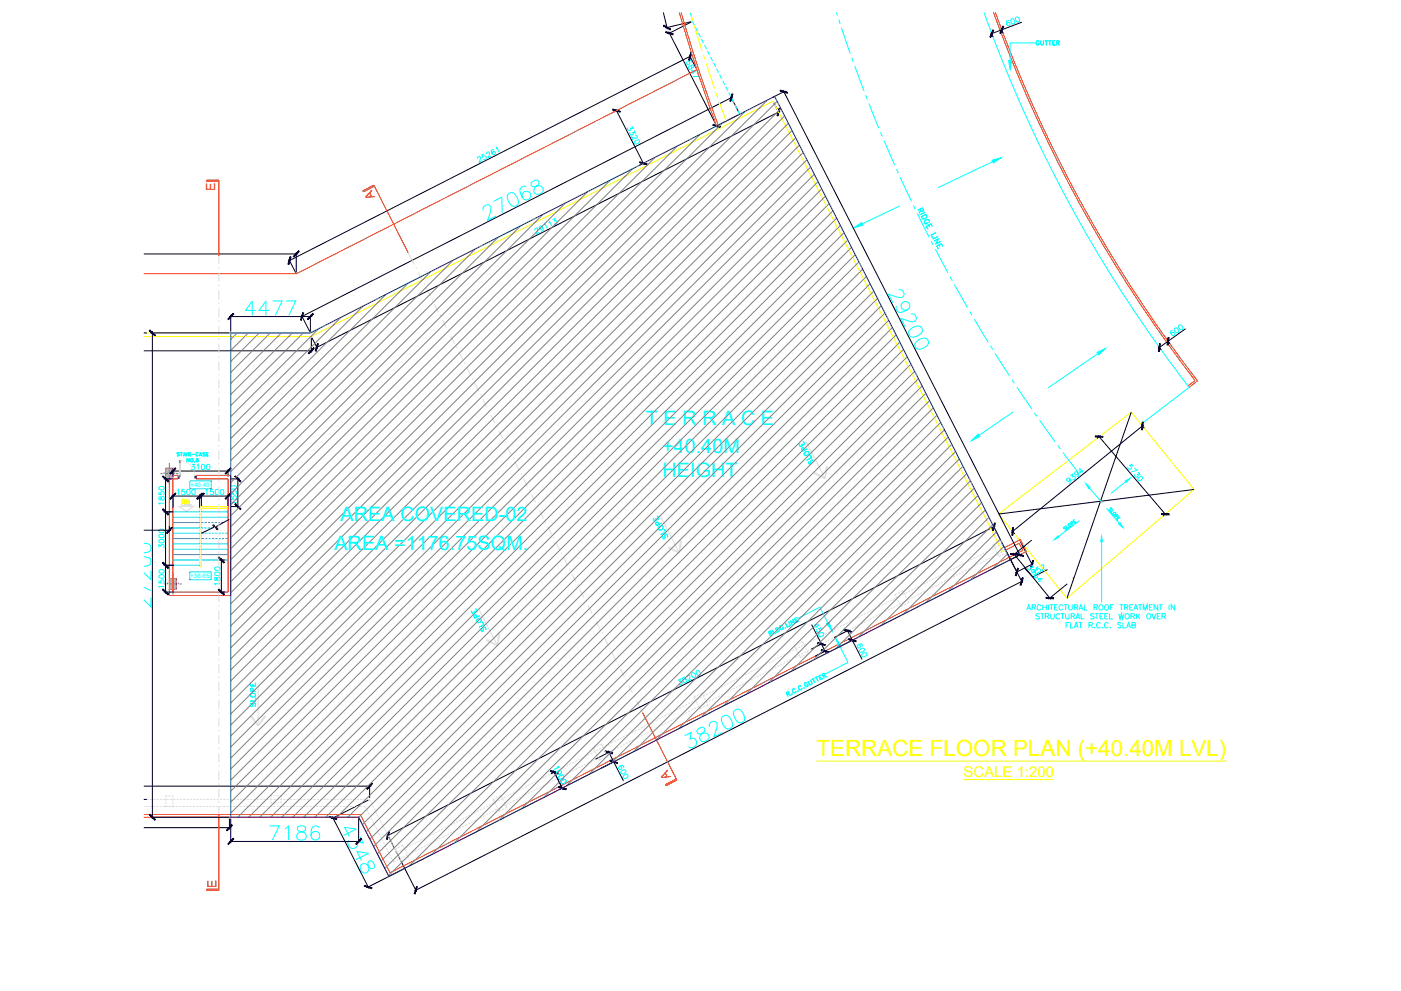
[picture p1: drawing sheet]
<svg xmlns="http://www.w3.org/2000/svg" width="594mm" height="420mm" viewBox="0 0 594 420" stroke-linecap="round" stroke-linejoin="round" font-family="sans-serif">
<defs><g id="words">
<text font-size="9.5" fill="#ff0" x="346.3" y="320.6">TERRACE FLOOR PLAN (+40.40M LVL)</text>
<g font-size="8.4" fill="#0ff">
<text x="273.9" y="180.4">T E R R A C E</text>
<text x="280.7" y="192.2">+40.40M</text>
<text x="281" y="202.3">HEIGHT</text>
<text x="144.5" y="220.8">AREA COVERED-02</text>
<text x="141.8" y="233">AREA =1176.75SQM.</text>
</g>
<text font-size="6.3" fill="#ff0" x="408.6" y="329.2">SCALE 1:200</text>
<text font-size="5.7" fill="#0ff" x="109.7" y="300.9" transform="rotate(-90 109.7 300.9)">SLOPE</text>
<text font-size="5.3" fill="#0ff" x="438.5" y="20.5">GUTTER</text>
<g font-size="5.3" fill="#f00">
<text x="91.2" y="81.1" transform="rotate(-90 91.2 81.1)">E</text>
<text x="159.3" y="83.5" transform="rotate(-117 159.3 83.5)">A</text>
<text x="284.6" y="329.5" transform="rotate(-117 284.6 329.5)">A</text>
<text x="91.8" y="376.4" transform="rotate(-90 91.8 376.4)">E</text>
</g>
<text font-size="4.9" fill="#ff0" x="76.2" y="214.8">DN</text>
<g font-size="2.6" fill="#0ff">
<text x="80.8" y="206.6">+40.40</text>
<text x="80.7" y="245.2">+38.65</text>
</g>
</g></defs>
<!-- layer: WALL -->
<g fill="none" stroke="#0ff" stroke-width=".42">
<path d="M292.7 5.3l.5 1.7M293.4 8l1 2.7M294.9 11.5l.9 1.7M296.2 14l.8 1.7M297.4 16.6l.9 1.6M298.7 19.1l.9 1.7M417.3 5.3a581.2 581.2 0 0 0 86.9 159l-20.4 15.6M439.1 18.2h-10.8v7.5M300 21.6l.9 1.7M301.3 24.1l.8 1.7M302.6 26.6l.9 1.7M303.9 29.2l.8 1.6"/>
<path d="M305.2 31.7l.8 1.7M306.5 34.2l.8 1.7M307.7 36.7l.9 1.7M309 39.3l.9 1.7M310.3 41.8l.9 1.6M311.6 44.3l.8 1.7M312.9 46.8l.8 1.6M420.9 68.5l-23 11M381.6 87.3l-15.9 7.6M465.6 149.9l-21.1 14.5M429.7 174.6l-14.6 10M462 206.9l5.4 6.3"/>
<path d="M469.2 215.5l5.4 6.4M477.4 204.2l-6.2 4.9M457.8 220.7l-8.9 6.8M467.1 229.6v25.9M338.1 262.3l9.6-4.9 3.3 6.6M356.2 274.2l3.4 6.7-9.5 4.8"/>
</g>
<path d="M61 141.2h70.6l196.9-100.3 98 192.3-1.4 .7-97.3-191-195.8 99.8h-71M423.4 217.9l56.3-43.1 26.7 32.7-54 46.1z" fill="none" stroke="#ff0" stroke-width=".42"/>
<path d="M73.3 201.6h2.3v1.4h-2.3v48h23.4v-48h-13.5v-1.4h14.6v50.9h-26v-49.5M455.1 245.3h.1" fill="none" stroke="#f00" stroke-width=".42"/>
<!-- layer: A-COLHT -->
<g fill="#bababa" stroke="#bababa" stroke-width=".42">
<path d="M74.8 245.3v4.6h-3zM71.8 245.3v4.6l3-4.6z"/>
<path d="M73.3 198.5v4.5h-3zM70.3 198.5v4.5l3-4.5z"/>
</g>
<!-- layer: COL -->
<path d="M70.3 198.5h3v4.5h-3zM71.8 245.3h3v4.6h-3z" fill="none" stroke="#f0f" stroke-width=".42"/>
<!-- layer: CENTLINE -->
<g fill="none" stroke="#767676" stroke-width=".42">
<path d="M71.8 198.5h.1M71.8 196.3v1.7M71.8 199.1v1.2M68 200.8h1M69.6 200.8h.1M70.1 200.8h1.2M71.8 200.8h.1M71.8 203h.1M71.8 201.4v1.1M71.8 203.6v1.7M72.4 200.8h1.1M74.1 200.8h.1"/>
<path d="M74.6 200.8h1M69.6 247.6h.9M71 247.6h.1M71.6 247.6h1.1M73.3 245.3h.1M73.3 247.6h.1M73.3 249.9h.1M73.3 243v1.7M73.3 245.9v1.1M73.3 248.2v1.1M73.3 250.4v1.7M73.9 247.6h1.1"/>
<path d="M75.6 247.6h.1M76.2 247.6h.9"/>
</g>
<!-- layer: DIM -->
<g fill="none" stroke="#000" stroke-width=".42">
<path d="M281.3 5.3l1.7 7.1M283.5 13.4l20.7 40.7M293.1 9.2l-11 2.7M293.1 9.3l-9.9 5.1M420.3 13.6l.8 2.2M424.5 12l.8 2.2M433.3 9.4l-13.5 5.1M292.3 23.3l2.9 5.8M293.3 23.6l-171.2 87.2M332 38.2l100.8 197.7M333.1 38.5l-5.5 2.8M261.1 46.2l12 23.7"/>
<path d="M262.1 46.6l-2.5 1.3M309.8 40.7l3.6 7.2M310.8 41.1l-183.4 93.4M313.2 48.7l-10 5M328.1 43.4l2.4 4.8M330.8 47.2l-197.1 100.4M273.5 68.9l-2.5 1.3M61 107.7h65.4M122.4 109.8l3 5.8M125.6 106.9v8.6M97.1 134.2h35.3M97.8 133.4v7.2"/>
<path d="M127.7 133.5l3.7 7.1M131.6 133.4v7.2M502.7 139.4l-11.7 8.4M61 148.7h71.8M61 141.2h1.2M63.9 141.2h33.4M64.6 140.4v206.8M132 143.2v6.3M132.3 143.2l2.4 4.7M491.2 146.7l1.2 1.7M494.9 144.1l1.2 1.6M72.6 199.7h24.9"/>
<path d="M73.3 198.9v3.2M96.7 198.9v3.2M465.6 184.5l29 34.1M466.6 184.6l-1.5 1.3M484 180l1.3 1.6M485 180.1l-56.2 45.7M69.4 203h3.3M69.4 217h4.2M70.2 202.3v49.4M72.6 210.3h24.9M73.3 209.6v5.6M84.6 209.6v5.6"/>
<path d="M85.4 209.6v4.9M96.7 209.6v4.9M97.5 214.8h4.1M97.5 203h4.1M100.9 202.3v13.2M494.7 217.5l-1.5 1.3M61 224.8h11.6M69.4 239.7h4.2M71.8 223.1v2.5M93.1 237.4h2.2M93.9 236.7v15M421.1 222.6l3.1 6.1"/>
<path d="M422.1 223l-258.3 131.6M424.7 229.7l8.9 17.5M428.9 224.7l1.3 1.6M429.6 234.5l16 19.6M432.6 229.4l5.3 10.5M433.1 234.9l-5.4 2.8M437.5 229l-8 6.5M438.2 238.9l-7.7 3.9M69.4 251h4.2M93.1 251h2.2M433.9 246.2l-258.2 131.6M434.4 240.8l3.6 3.8 6.2-3.1"/>
<path d="M452.6 247.5l-8 6.6M344.1 264.8l4.2 8.2M348 272.4l2.2 4.3M349 272.7l-5 2.5M350.5 275.7l-4.9 2.6M359 266.8l2.8 5.3M360.1 267.1l-6.4 3.2M361.4 271.5l4.2 8.1M362.1 271.1l-6.4 3.2M257.9 318.3l2.7 5.4M258.9 318.6l-6.4 3.3M61 333.3h96.5"/>
<path d="M61 338.9h1.2M156.2 339.2l-15.6 7.9M156.7 332.5v5.8M234.7 326.7l4.1 8.1M235.7 327l-2 1.1M239.1 333.8l-2 1M260.2 323l4.2 8.1M260.9 322.7l-6.3 3.2M61 350.9h37.1M63.9 346.5h33.4M97.1 356.8h55.7M97.3 347v4.7"/>
<path d="M97.8 347v10.5M140.9 346.1l15.6 30.6M152.1 347v10.5M164.2 353.5l3 6.1M167.7 360.6l9 17.5M171.1 368.4l-15.6 8"/>
</g>
<!-- layer: 0 -->
<g fill="#000" stroke="#000" stroke-width=".42">
<path d="M281.6 10.7l-.2 .3 2.9 1.4zM281.4 11l2.9 1.4-.2 .3z"/>
<path d="M282.3 13.7l3 1 .1-.3zM282.4 13.4l3 1-3.1-.7z"/>
<path d="M421.1 12.7l-1.1 3.1 1.4-2.9zM421.1 12.7l-1.1 3.1-.3-.2z"/>
<path d="M425.3 11.1l-1.3 2.9 .3 .2zM425.3 11.1l.3 .1-1.3 3z"/>
<path d="M293 22.3l-1 3.1 .3 .1zM293 22.3l.3 .2-1 3z"/>
<path d="M330.8 38.5l3.1 1.1v-.4zM330.9 38.2l3 1-3.1-.7z"/>
<path d="M259.9 46.6l3 1 .1-.3zM259.9 46.2l3.1 1.1-3.1-.7z"/>
<path d="M302.4 52.8l-.1 .3 3.1 .6zM302.3 53.1l3.1 .6v.4z"/>
<path d="M310.4 39.8l-.9 3.1 .3 .1zM310.4 39.8l.4 .1-1 3.1z"/>
<path d="M330.5 45.9l-1 3.1 .3 .1zM330.5 45.9l.3 .1-1 3.1z"/>
<path d="M271.3 68.6l-.1 .3 3.2 .7zM271.2 68.9l3.2 .7-.2 .3z"/>
<path d="M123.1 108.9l-.7 3.2 1-3.1zM123.1 108.9l-.7 3.2-.3-.2z"/>
<path d="M126.6 106.4l-2.2 2.3 .2 .2zM126.6 106.4l.3 .3-2.3 2.2z"/>
<path d="M98.9 132.9l-2.1 2.6 2.3-2.3zM98.9 132.9l-2.1 2.6-.2-.3z"/>
<path d="M128.4 132.6l-.7 3.1 1-3zM128.4 132.6l-.7 3.1h-.3z"/>
<path d="M132.6 132.9l-2.2 2.3 .2 .3zM132.6 132.9l.3 .3-2.3 2.3z"/>
<path d="M63.3 140.1l2.3 2.3 .2-.2zM63.3 140.1l.3-.2 2.2 2.3z"/>
<path d="M130.7 149.7l.3 .3 2-2.5zM133 147.5l.2 .2-2.2 2.3z"/>
<path d="M134.7 145.7l-.7 3.2 1-3.1zM134.7 145.7l-.7 3.2-.3-.2z"/>
<path d="M491.7 145.7l-.2 3.2 .6-3.1zM491.7 145.7l-.2 3.2h-.3z"/>
<path d="M495.4 143.1l-.5 3.1 .3 .1zM495.4 143.1h.3l-.5 3.2z"/>
<path d="M74.4 198.4l-2.1 2.5 2.3-2.2zM74.4 198.4l-2.1 2.5-.2-.2z"/>
<path d="M464.5 185.1l3.1 .3 .1-.3zM464.5 184.8l3.2 .3h-3.2z"/>
<path d="M484.4 179l-.3 3.2h.3zM484.4 179h.4l-.4 3.2z"/>
<path d="M69 216l2.5 2-2.3-2.2zM69 216l2.5 2-.3 .3z"/>
<path d="M69 202l2.2 2.3 .3-.2zM69 202l.2-.2 2.3 2.3z"/>
<path d="M69 216l2.2 2.3 .3-.3zM69 216l.2-.2 2.3 2.2z"/>
<path d="M74.4 209.1l-2.1 2.5 2.3-2.3zM72.1 211.3l2.3-2.2-2.1 2.5z"/>
<path d="M83.4 211.3l.2 .3 2.1-2.5zM85.7 209.1l.2 .2-2.3 2.3z"/>
<path d="M86.4 209.1l-2 2.5 2.3-2.3zM84.1 211.3l2.3-2.2-2 2.5z"/>
<path d="M97.7 198.4l-2.2 2.3 .2 .2zM97.7 198.4l.3 .3-2.3 2.2z"/>
<path d="M95.5 211.3l.2 .3 2-2.5zM97.7 209.1l.3 .2-2.3 2.3z"/>
<path d="M99.9 213.5l-.3 .3 2.5 2zM99.6 213.8l2.5 2-.2 .2z"/>
<path d="M99.6 202l2.3 2.3 .2-.2zM99.6 202l.3-.2 2.2 2.3z"/>
<path d="M492.6 217.7l-.1 .3 3.2-.1zM492.5 218l3.2-.1v.4z"/>
<path d="M69.2 238.4l-.2 .2 2.5 2.1zM69 238.6l2.5 2.1-.3 .2z"/>
<path d="M70.5 225.8l.3 .3 2-2.5zM72.8 223.6l.3 .2-2.3 2.3z"/>
<path d="M92.6 236.4l2.2 2.2 .3-.2zM92.6 236.4l.3-.3 2.2 2.3z"/>
<path d="M421.7 221.8l-.9 3 .3 .1zM421.7 221.8h.4l-1 3.1z"/>
<path d="M429.4 223.7v3.2l.3-3.2zM429.4 223.7v3.2h-.3z"/>
<path d="M431 234.6l-.1 .3 3.1 .7zM430.9 234.9l3.1 .7-.1 .3z"/>
<path d="M428.5 235l3.1 .4 .1-.4zM428.5 234.7l3.2 .3h-3.2z"/>
<path d="M69.2 249.7l-.2 .3 2.5 2zM69 250l2.5 2-.3 .2z"/>
<path d="M69 238.6l2.2 2.3 .3-.2zM69 238.6l.2-.2 2.3 2.3z"/>
<path d="M92.9 249.7l-.3 .3 2.5 2zM92.6 250l2.5 2-.3 .2z"/>
<path d="M431.5 240.9l-.7 3.2 1.1-3.1zM431.5 240.9l-.7 3.2-.3-.1z"/>
<path d="M433.5 245l-.9 3 .3 .1zM433.5 245h.4l-1 3.1z"/>
<path d="M437.9 237.7l-1 3 .3 .1zM437.9 237.7l.3 .1-1 3z"/>
<path d="M443.6 253.3l-.1 .3 3.3-.1zM443.5 253.6l3.3-.1-.1 .4z"/>
<path d="M348.4 275.4l-.1 .3 3.2 .7zM348.3 275.7l3.2 .7-.2 .3z"/>
<path d="M346.8 272.7l3 1 .1-.3zM346.9 272.4l3 1-3.1-.7z"/>
<path d="M360 270.8l-.2 .3 3.2 .7zM359.8 271.1l3.2 .7-.1 .3z"/>
<path d="M357.8 267.1l3.1 1v-.4zM357.9 266.8l3 .9-3.1-.6z"/>
<path d="M256.6 318.6l3 1 .2-.3zM256.7 318.3l3.1 1-3.2-.7z"/>
<path d="M155.5 334.3l.2 .3 2-2.5zM157.7 332.1l.3 .2-2.3 2.3z"/>
<path d="M233.4 327l3.1 1.1 .1-.4zM233.6 326.7l3 1-3.2-.7z"/>
<path d="M233.4 327l3.1 1.1 .1-.4zM233.6 326.7l3 1-3.2-.7z"/>
<path d="M237 333.5l-.1 .3 3.1 .6zM236.9 333.8l3.1 .6-.1 .4z"/>
<path d="M237 333.5l-.1 .3 3.1 .6zM236.9 333.8l3.1 .6-.1 .4z"/>
<path d="M258.8 322.3l-.1 .4 3.1 .7zM258.7 322.7l3.1 .7-.1 .3z"/>
<path d="M63.3 345.5l2.5 2-2.2-2.3zM63.3 345.5l2.5 2-.2 .2z"/>
<path d="M96 351.9l.3 .3 2-2.5zM98.3 349.7l.2 .2-2.2 2.3z"/>
<path d="M98.9 355.5l-2.1 2.5 2.3-2.3zM98.9 355.5l-2.1 2.5-.2-.2z"/>
<path d="M139.6 346.5l3.1 1 .1-.4zM139.8 346.2l3 .9-3.2-.6z"/>
<path d="M153.1 355.5l-2.3 2.3 .3 .2zM153.1 355.5l.2 .2-2.2 2.3z"/>
<path d="M164.9 352.7l-.7 3.1 1-3zM164.9 352.7l-.7 3.1-.4-.1z"/>
<path d="M154.7 375.4l-.2 .3 3.2 .7zM154.5 375.7l3.2 .7-.1 .3z"/>
<path d="M176.7 375.8l-.7 3.2 1-3zM176.7 375.8l-.7 3.2-.3-.1z"/>
</g>
<!-- layer: DIM -->
<g fill="none" stroke="#0ff" stroke-width=".42">
<path d="M427.8 8.8l-.2-.1a1.13 1.13 0 0 0-1 1.2 1.13 1.13 0 0 0 1.2 1 .71 .71 0 0 0 .5-.9 .71 .71 0 0 0-.8-.5 .71 .71 0 0 0-.6 .9M428.7 8.2a1.13 1.13 0 0 1 1.5 .4 1.13 1.13 0 0 1-.2 1.5l-.9-.2-.4-.7zM430.7 7.5a1.06 1.06 0 0 1 1.5 .5 1.06 1.06 0 0 1-.8 1.4l-.6-.7zM291.1 26.1a.81 .81 0 0 0 .2 1.2 .81 .81 0 0 0 1.2-.4 .81 .81 0 0 0-.6-1.1l.9-.3 .5 1M291.9 28.3l.7-.4 1 .8 .6-.3-.5-.9-.5 .3a.92 .92 0 0 1 .2 1 .92 .92 0 0 1-1 .6zM293.2 31.1l2-1-1.9-.3 .8 1.5M295.7 31.1l.7 1.3-2.6 .1M267.9 53.4l.5 1.1-1-.2a.77 .77 0 0 1-.8 1.1 .77 .77 0 0 1-.4-1.3M268.9 55.3l.5 1.1-1-.2a.75 .75 0 0 1-.3 1 .75 .75 0 0 1-1-.2 .75 .75 0 0 1 .1-1M269.2 59.9l1.6-.6a1.13 1.13 0 0 1-.1 1.6 1.13 1.13 0 0 1-1.6-.1zM269.3 57.4l.7 .1v1l-2.2-.4 .6 1.4M202.5 67.2l.2-.6h.9l-.4 2.2 1.4-.6"/>
<path d="M205.2 65.2l-.9 .6 .4 .8a.8 .8 0 0 1 1-.5 .8 .8 0 0 1 .4 1.1 .8 .8 0 0 1-1.2 .3M206.4 65.3l.1-.7h1l-.4 2.3 1.3-.7M209.4 63.6l-.3-.2a1.11 1.11 0 0 0-.8 1.3 1.11 1.11 0 0 0 1.3 .8 .7 .7 0 0 0 .4-.9 .7 .7 0 0 0-.9-.3 .7 .7 0 0 0-.4 .9M210.4 63.1l.3-.6 1 2M223.2 79.3a1.74 1.74 0 0 0-2-.1 1.74 1.74 0 0 0-.8 1.8 4.3 4.3 0 0 0 2.7 3.8 1.88 1.88 0 0 0 2-2 1.88 1.88 0 0 0-2.3-1.7 1.88 1.88 0 0 0-1.3 2.6M225.8 76.9l-.6 .7a1.23 1.23 0 0 0 1.4 1.5 2.47 2.47 0 0 1 3.7 1 2.1 2.1 0 0 1-1.5 2.2 2.1 2.1 0 0 1-2.4-1.1 2.83 2.83 0 0 1 1.7-2.9 1.21 1.21 0 0 0-.3-2zM204.9 89.2l-.1-.9a1.96 1.96 0 0 1 2.2-1.5 1.37 1.37 0 0 1 1.2 1.7l-1.4 4.9 3.6-1.8M209.2 85.4l3.6-1.8 .2 6.7M215.8 82l.5-.2a2.81 2.81 0 0 1 3.2 2.2l.4 1.5a1.88 1.88 0 0 1-1.1 1.8 1.88 1.88 0 0 1-2-.2 5.3 5.3 0 0 1-1.6-4.4zM226.8 97.6l.1-.7h1l-.4 2.3 1.3-.7M230 96.2a.71 .71 0 0 1-.6 1 .71 .71 0 0 1-.8-.8 .71 .71 0 0 1 1.1-.5l.3 .3a1.09 1.09 0 0 1-.1 1.8l-.6-.2M230.8 95.4l.3-.6 1 2"/>
<path d="M232.7 94.5l.3-.7 1 2.1M234.3 93.1l1.1-.5-.2 1.1a.77 .77 0 0 1 1.1 .8 .77 .77 0 0 1-1.3 .4M108.4 131.6h-4.3l2.9-4v6.1M114.2 131.6h-4.3l2.8-4v6.1M115.6 127.6h4l-2.8 6.1M121.3 127.6h4.1l-2.9 6.1M380.3 129.8a1.71 1.71 0 0 0 0 1.9 1.71 1.71 0 0 0 1.7 .7 4.4 4.4 0 0 0 3.8-2.5 1.88 1.88 0 0 0-1.9-2.1 1.88 1.88 0 0 0-1.8 2.3 1.88 1.88 0 0 0 2.6 1.3M381 123h1.3l1 1.3a1.5 1.5 0 0 1-1.6 1.9l-4.9-1.4 1.8 3.6M385.8 139.9a4.9 4.9 0 0 1 4.3-1.6 1.91 1.91 0 0 1 .6 2.9 5 5 0 0 1-4.4 1.6 1.94 1.94 0 0 1-.5-2.9zM386.2 133.2h1.3l1 1.4a1.5 1.5 0 0 1-1.6 1.8l-4.9-1.4 1.8 3.6M498.2 139.2a1.16 1.16 0 0 1 1.3 .4 1.16 1.16 0 0 1 0 1.4l-.4 .1-.7-.5-.5-.8zM499.9 137.9a1.1 1.1 0 0 1 1.4 .5 1.1 1.1 0 0 1-.4 1.4l-1-.7z"/>
<path d="M388.4 145a4.8 4.8 0 0 1 4.3-1.6 1.98 1.98 0 0 1 .6 3 5.1 5.1 0 0 1-4.4 1.6 1.94 1.94 0 0 1-.5-3zM497.2 140.2l-.2-.1a1.12 1.12 0 0 0-.6 1.5 1.12 1.12 0 0 0 1.4 .6 .71 .71 0 0 0 .3-1 .71 .71 0 0 0-1-.2 .71 .71 0 0 0-.3 1M81.3 196.9h1.1l-.6 .8a.76 .76 0 0 1 .6 1.2 .76 .76 0 0 1-1.4-.2M83.5 197.3l.5-.4v2.2M85.7 196.9h.3a1.16 1.16 0 0 1 .8 1.1 1.16 1.16 0 0 1-.8 1.1l-.6-.4zM87.8 196.9h.4a1.16 1.16 0 0 1 .8 1.1 1.16 1.16 0 0 1-.8 1.1l-.6-.4zM459.2 199.4l-1.2 1-.2-1.8 1.5 1.7M480.5 197.7l-.7-.9-.8 .6a.8 .8 0 0 1 .8 .9 .8 .8 0 0 1-1 .6 .8 .8 0 0 1-.5-1M481 198.3l1.1 1.1-2.5 .7M67.4 208.6v1l.9 .2a.8 .8 0 0 1 0-1.2 .8 .8 0 0 1 1.2 .1 .8 .8 0 0 1-.3 1.2M67.5 210.7l-.1 .8 .5 .4 .8-1.3h.7l.1 1.2-.8 .1-.6-1.2zM67.5 206.6l.8-.4 1.2 .4a1.11 1.11 0 0 1-.8 1.3 1.11 1.11 0 0 1-1.3-.8z"/>
<path d="M69.7 213.3h-2.3l.4 .6M75.2 207.9l.5-.4v2.3M78.3 207.5h-1.1l-.1 1a.81 .81 0 0 1 1.2 0 .81 .81 0 0 1-.2 1.2 .81 .81 0 0 1-1.1-.3M79.5 207.6a1.11 1.11 0 0 1 1.3 .8 1.11 1.11 0 0 1-.8 1.4l-.7-.4-.2-.9zM81.6 207.6a1.11 1.11 0 0 1 1.4 .8 1.11 1.11 0 0 1-.8 1.4l-.8-.4-.1-.9zM87.2 207.9l.6-.4v2.3M90.4 207.5h-1.1l-.1 1a.8 .8 0 0 1 1.2-.1 .8 .8 0 0 1-.1 1.2 .8 .8 0 0 1-1.2-.2M91.5 207.6l.4-.1a1.19 1.19 0 0 1 .8 1.1 1.19 1.19 0 0 1-.8 1.2l-.6-.4zM93.7 207.6l.3-.1a1.19 1.19 0 0 1 .9 1.1 1.19 1.19 0 0 1-.9 1.2l-.6-1zM98.1 210.5v1l.9 .1a.81 .81 0 0 1 0-1.2 .81 .81 0 0 1 1.2 .1 .81 .81 0 0 1-.3 1.2M98.1 208.3v1.1l.9 .1a.81 .81 0 0 1 0-1.2 .81 .81 0 0 1 1.2 .1 .81 .81 0 0 1-.3 1.2M98.1 206.2l1.8-.2 .4 .6a1.16 1.16 0 0 1-1.1 .8 1.16 1.16 0 0 1-1.1-.8z"/>
<path d="M100.3 213h-2.2l.4 .5M453.6 203a.71 .71 0 0 1-.3 1.1 .71 .71 0 0 1-1-.6 .71 .71 0 0 1 .9-.8l.4 .3a1.03 1.03 0 0 1 .2 1.7h-.5M453.8 201.8l1-.7v1a.75 .75 0 0 1 1.2 .6 .75 .75 0 0 1-1.2 .6M456.9 200.3a.71 .71 0 0 1-.4 1.1 .71 .71 0 0 1-.9-.7 .71 .71 0 0 1 .9-.7l.4 .3a1.03 1.03 0 0 1 .3 1.7h-.5M482.6 200.1l.8 .9-1.1 .1a.75 .75 0 0 1-.6 1.2 .75 .75 0 0 1-.6-1.2M482.9 202.5l1.1-.6a1.12 1.12 0 0 1 .2 1.5 1.12 1.12 0 0 1-1.5 .3l-.3-.4zM61 236.1a2.59 2.59 0 0 1 3 1.7v.6a2.59 2.59 0 0 1-3 1.7M61 230.3a2.59 2.59 0 0 1 3 1.7v.6a2.59 2.59 0 0 1-3 1.7M67.4 232.1v-1.2l.9 .7a.75 .75 0 0 1 1.2-.6 .75 .75 0 0 1-.3 1.3M67.5 229a1.11 1.11 0 0 1 1.4-.5 1.11 1.11 0 0 1 .6 1.3 1.12 1.12 0 0 1-1.3 .5 1.12 1.12 0 0 1-.7-1.3zM67.5 226.8a1.11 1.11 0 0 1 1.4-.4 1.11 1.11 0 0 1 .6 1.3 1.12 1.12 0 0 1-1.3 .4 1.12 1.12 0 0 1-.7-1.3zM67.5 224.7a1.11 1.11 0 0 1 1.4-.5 1.11 1.11 0 0 1 .6 1.3 1.11 1.11 0 0 1-1.4 .5 1.11 1.11 0 0 1-.6-1.3z"/>
<path d="M437.4 239.5l.7 1h-1a.75 .75 0 0 1-.6 1.2 .75 .75 0 0 1-.7-1.1M61 249l3 1.4M64 253.3v4l-3-3M64 241.8v4l-3-3M67.4 246v1.1l.9 .1a.81 .81 0 0 1 .1-1.2 .81 .81 0 0 1 1.2 .2 .81 .81 0 0 1-.4 1.1M67.5 244a1.11 1.11 0 0 1 1.4-.5 1.11 1.11 0 0 1 .6 1.3 1.12 1.12 0 0 1-1.3 .4 1.12 1.12 0 0 1-.7-1.2zM67.5 241.8a1.11 1.11 0 0 1 1.4-.4 1.11 1.11 0 0 1 .6 1.3 1.11 1.11 0 0 1-1.4 .4 1.11 1.11 0 0 1-.6-1.3zM69.7 248.6h-2.3l.4 .5M91.1 244.9v1.1l.4 .1 .8-1.3h.8l.1 1.2-.9 .1-.5-1.2zM91.1 242.8l1.8-.2 .4 .6a1.16 1.16 0 0 1-1.1 .8 1.16 1.16 0 0 1-1.2-.8zM91.1 240.7l1.8-.2 .4 .5a1.16 1.16 0 0 1-1.1 .9 1.16 1.16 0 0 1-1.2-.9zM93.3 247.5h-2.3l.5 .5"/>
<path d="M438.5 241.6l.6 .1-1.7 1.4M438.8 241.9a.69 .69 0 0 1-.6 1 .69 .69 0 0 1-.7-.9 .69 .69 0 0 1 1-.4l.3 .3a1.08 1.08 0 0 1-.1 1.7h-.5M438.9 243.8a.72 .72 0 0 1 1 .4 .72 .72 0 0 1-.7 .9 .72 .72 0 0 1-.6-1l.3-.3a1.06 1.06 0 0 1 1.7-.3v.5M440.3 240.3l-1 .5 .4 .9a.79 .79 0 0 1 1-.6 .79 .79 0 0 1 .4 1.1 .79 .79 0 0 1-1.1 .3M441.2 246.6l-1-1.3h1.8l-1.8 1.3M441.4 240.3l.2-.6 .7-.2 .3 .6-.5 1.8 1.3-.7M345.4 266l2-1-1.8-.3 .7 1.5M346.3 266.8a.8 .8 0 0 0 .2 1.2 .8 .8 0 0 0 1.1-.4 .8 .8 0 0 0-.5-1.1l.9-.3 .5 .9M347.3 268.8l1.2-.6 .7 .2a1.18 1.18 0 0 1-.6 1.4 1.18 1.18 0 0 1-1.5-.3zM363.9 273.4a.71 .71 0 0 1 1 .6 .71 .71 0 0 1-.9 .7 .71 .71 0 0 1-.4-1l.3-.3a1.09 1.09 0 0 1 1.7 0l-.1 .6M364.6 275.4l1.6-.6a1.11 1.11 0 0 1-.1 1.6 1.11 1.11 0 0 1-1.6-.1zM365.6 277.3l1.6-.6a1.13 1.13 0 0 1-.1 1.6 1.13 1.13 0 0 1-1.6-.1z"/>
<path d="M287.4 288.5l1-.6-.2 1.1a.75 .75 0 0 1 1.1 .8 .75 .75 0 0 1-1.3 .4M289.6 287.3l-.3 .5 .3 .3a.94 .94 0 0 1 1.1-.2 .94 .94 0 0 1 .5 1l-.9 .5a.93 .93 0 0 1-.5-1 .93 .93 0 0 1 .8-.7l-.3-.6zM291.4 287l.1-.6h1l-.5 2.2 1.4-.7M293.3 285.6a1.13 1.13 0 0 1 1.5 .1 1.13 1.13 0 0 1-.1 1.5h-.9zM295.2 284.6l.2-.2a1.16 1.16 0 0 1 1.3 .6 1.16 1.16 0 0 1-.2 1.4l-1-.6zM290.3 312l2.8-1.5-.5 2.9a1.94 1.94 0 0 1 2.8 1 1.94 1.94 0 0 1-1.6 2.6l-.9 .1-1-.5M296.1 309l-.6 .6a1.26 1.26 0 0 0 1.4 1.6 2.47 2.47 0 0 1 3.8 .9 2.1 2.1 0 0 1-1.6 2.2 2.1 2.1 0 0 1-2.4-1.1 2.83 2.83 0 0 1 1.8-2.8 1.25 1.25 0 0 0-.4-2.1zM300.9 308.2a1.46 1.46 0 0 1 .4-1.9l1-.5a1.46 1.46 0 0 1 1.8 1.7l-1.4 4.9 3.6-1.8M306 304.3a1.96 1.96 0 0 1 3-.6 4.9 4.9 0 0 1 1.5 4.4 1.91 1.91 0 0 1-2.9 .5 5 5 0 0 1-1.6-4.3zM311.1 301.6a1.99 1.99 0 0 1 3-.5 4.8 4.8 0 0 1 1.6 4.4 1.94 1.94 0 0 1-3 .5 5 5 0 0 1-1.6-4.4zM236.1 327.3l1.2-.7 .7 .3a1.17 1.17 0 0 1-.6 1.3 1.17 1.17 0 0 1-1.5-.3zM236.4 324.9l.7 .3-2.1 1"/>
<path d="M237.1 329.2l.7-.5 .9-.1a1.04 1.04 0 0 1-.4 1.5 1.04 1.04 0 0 1-1.4-.6zM238.1 331.1l1.6-.6a1.11 1.11 0 0 1-.1 1.6 1.11 1.11 0 0 1-1.6-.1zM262.7 324.9a.71 .71 0 0 1 1 .6 .71 .71 0 0 1-.9 .8 .71 .71 0 0 1-.4-1.1l.3-.3a1.08 1.08 0 0 1 1.7 .1l-.1 .6M263.4 327l.7-.5 .9-.1a1.1 1.1 0 0 1-.1 1.6 1.1 1.1 0 0 1-1.5-.2zM264.4 328.9l1.6-.6a1.11 1.11 0 0 1-.1 1.6 1.11 1.11 0 0 1-1.6-.1zM114.3 350.2h4.1l-2.9 6M121 351.3l1.4-1.1v6M126.4 350.4a1.2 1.2 0 0 0 .6 2 2.5 2.5 0 0 1 2.9 2.6 2.1 2.1 0 0 1-2.4 1.2 2.1 2.1 0 0 1-1.7-2 2.89 2.89 0 0 1 2.9-1.8 1.23 1.23 0 0 0 .6-2l-.9-.2zM135.3 351a1.72 1.72 0 0 0-1.7-.9 1.72 1.72 0 0 0-1.4 1.2 4.4 4.4 0 0 0 .5 4.6 1.87 1.87 0 0 0 2.8-.8 1.87 1.87 0 0 0-1.3-2.6 1.87 1.87 0 0 0-2.3 1.7M145.6 354.3l5.4-2.8-4.9-.7 2 3.8M152.6 354.6l1.4 2.8-2.8-.5a1.95 1.95 0 0 1-1.1 2.9 1.95 1.95 0 0 1-2.5-1.7l-.1-.9 .5-.9M150.8 364.5l5.5-2.7-4.9-.8 1.9 3.9"/>
<path d="M153.2 366.5a1.92 1.92 0 0 1 2.8 .5l.8 .9a1.21 1.21 0 0 0 2-.3 2.24 2.24 0 0 0-1.9-2.6l-.9 .8v.6a2.47 2.47 0 0 1-1 3.7h-.6a2.37 2.37 0 0 1-1.2-3.6z"/>
</g>
<!-- layer: STAIR -->
<path d="M96.7 214.8h-12.1v25.5h.8v-24.8h11.3" fill="none" stroke="#ff0" stroke-width=".42"/>
<g fill="none" stroke="#007fff" stroke-width=".42">
<path d="M73.3 219.3h11.3M73.3 217h11.3M80.5 203.9h9.1v3.3h-9.1zM85.4 219.3h11.3M85.4 217h11.3M73.3 230.6h11.3M73.3 228.4h11.3M73.3 221.5h11.3M73.3 239.7h11.3M73.3 237.4h11.3M73.3 235.1h11.3M73.3 232.9h11.3"/>
<path d="M73.3 226.1h11.3M73.3 223.8h11.3M85.4 230.6h11.3M85.4 228.4h1.2M85.4 221.5h.9M85.4 237.4h11.3M85.4 235.1h11.3M85.4 232.9h11.3M85.4 226.1h1.2M85.4 223.8h.7M86.6 223.8h1M86.8 221.5h.9"/>
<path d="M87.1 228.4h.9M87.1 226.1h.9M88 223.8h1M88.2 221.5h.9M88.4 228.4h1M88.4 226.1h1M89.4 223.8h.7M89.6 221.5h.9M89.9 228.4h.9M89.9 226.1h.9M91 221.5h1M91.3 228.4h1"/>
<path d="M91.3 226.1h1M92.4 221.5h1M92.7 228.4h1M92.7 226.1h1M93.8 221.5h1M94.1 228.4h1M94.1 226.1h1M95.6 228.4h1.1M95.6 226.1h1.1M80.4 242.5h9.1v3.3h-9.1z"/>
</g>
<!-- layer: 0 -->
<path d="M97.2 220.2l-5.6 3.1 .9 1.1-.5 .3-1.4-2.3-.4 .3 .6 .8-5.4 2.6" fill="none" stroke="#000" stroke-width=".42"/>
<!-- layer: TEXT1 -->
<g fill="none" stroke="#0ff" stroke-width=".42">
<path d="M390.2 91l2-1.1zM390.3 88.6l.6 .9 .7-.3-.5-1-1.9 .9 2-1.1 .4 1.3-.8 .3-.6-.9M390.4 89.2l-.6 1.1 .7-1M390.6 91.9l2-1.1 .4 .7a1.22 1.22 0 0 1-.6 1.2 1.22 1.22 0 0 1-1.4-.2zM390.8 91.9l1.8-1 .3 .6a1.06 1.06 0 0 1-.9 1.2 1.06 1.06 0 0 1-1.2-.8zM392.1 93.6a1 1 0 0 1 1.3-.6 1 1 0 0 1 .7 1.2l-.2 .2a.8 .8 0 0 0 0-1 .8 .8 0 0 0-1-.2l-.5 .2a.73 .73 0 0 0-.4 .9 .73 .73 0 0 0 .8 .5l.2-.6 .2 .6a.79 .79 0 0 1-1.1-.1 .79 .79 0 0 1 0-1.1zM392.7 95.9l2-1.1 .7 1.1-.7-.9-1.8 .9 .4 1.1zM393.8 95.4l.3 .6-.3-.5M394.7 99.7l2.1-1.1-1.9 1.1 .5 1.1zM395.6 101.3l2-1zM396 102.2l2.1-1.1-1.1 2.2 1.8-.8-2 1 1-2.1zM397.1 104.3l2.1-1.1 .6 1.2-.7-1.1-1.8 1 .5 1.1z"/>
<path d="M398.2 103.8l.3 .6-.3-.5M75 192h1a.46 .46 0 0 0-.5-.1 .46 .46 0 0 0-.3 .4l.6 .3 .2 .5h-1a.46 .46 0 0 0 .6 .2 .46 .46 0 0 0 .2-.6zM76.4 191.8l.9 .1zM76.9 191.9l-.1 1.5zM77.8 193h.8M78.2 191.8l.6 1.6-.6-1.4-.6 1.4zM79.2 191.8l.1 1.6zM79.2 194.4l1 1.2v-1.2v1.4l-.9-1.2-.1 1.2zM79.9 192.5h.8v-.5l-.8-.1v1.5v-1.6l.8 .1v.6l-.8 .1M80.3 192.6l.5 .8-.4-.8M81.3 192.6l1.2 .1zM82.5 195.6l.1 .2z"/>
<path d="M82.5 195.7h.1M83.3 195.5l.3 .3 .4-.3M83.3 195.3l.3-.3 .4 .3M83.4 194.5h.6M83.5 194.4l-.2 .9 .2 .5M83.5 195l-.2 .3M83.7 195l.3 .3-.3 .5M83.9 194.4h.1a.7 .7 0 0 0-.8 .7 .7 .7 0 0 0 .7 .7 .47 .47 0 0 0 .1-.7 .47 .47 0 0 0-.7 0M84.6 193h.8M85 191.8l.6 1.6-.6-1.4-.5 1.4zM86 192h1l-.7-.1-.3 .3a.84 .84 0 0 1 .8 1.1l-.8-.2h.9l-.1-.3zM87.5 191.8h.8l-.7 .1v1.4l.7 .1h-.8z"/>
<path d="M87.6 192.5h.4l-.4 .1M338.7 188.3l.7 1 1.8-.9-.4-1.1 .5 1.1-2 1.1zM340.3 188.8l-.4-.5 .3 .6M341.1 191.9a1.01 1.01 0 0 1 1.3-.6 1.01 1.01 0 0 1 .6 1.2 1.04 1.04 0 0 1-1.2 .8 1.04 1.04 0 0 1-.8-1.2zM341.3 190.7l-.8-.9-.7 .5 .5 1.1 2-1.1-2 .9-.3-1 .6-.3 .6 .9M342.8 195.6l.1 .6 .6 .7 .3-.3 .2-1.6h.6l.4 1-.1 .2-.5-1.2-.4 .1-.2 1.6-.3 .3-.5-.3zM343.5 193l.7 1.1-2 1 1.9-1.1zM276.9 219.8l.6 1 1.8-.9-.4-1.1 .6 1.1-2.1 1.1zM470.1 216a.42 .42 0 0 0 .3 .5 .42 .42 0 0 0 .5-.2l.1-1 .6 .7a.44 .44 0 0 0-.3-.5 .44 .44 0 0 0-.5 .1l.2 .8-.3 .3zM470.9 217.1l1.1-.9-1 .9 .4 .6zM472.5 219l1.1-.9 .4 .4-.1 .5-.8-.4 .7 .4 .2-.3-.4-.5zM474 219.6l.3 .3z"/>
<path d="M278.4 220.3l-.3-.5 .3 .6M279.3 223.4a1.01 1.01 0 0 1 1.2-.6 1.01 1.01 0 0 1 .7 1.2 1.1 1.1 0 0 1-1.1 .8 1.1 1.1 0 0 1-1-.9zM279.4 222.3l-.5-1-.9 .3 .4 1.3 2-1.1-1.9 .9-.4-1 .6-.3 .6 .9M281 227.2l.2 .9 .4 .3 .5-1.8 .6-.1 .5 1-.1 .3-.5-1.2-.4 .1-.2 1.4-.3 .4-.6-.3zM281.7 224.5l.6 1.1-2 1 1.9-1zM451 223.5l.6-.1-.7 .5 1.1 .1 .1 .6-.6 .2 .7-.5-.4-.3-.7 .1zM451.9 222.9l.9 1.1 .6-.3-.7 .5zM454.4 222l.5-.5-.3-.3-.6 .3 .8 1.2-.9-1.2 .6-.4 .4 .5-.5 .5M455 220.7l.6-.5-.5 .5 .8 1.1zM455.4 221.2l.4-.1-.3 .2M455.9 221.8l.6-.3zM473.4 220l1.1-1 .5 .6-.5-.5-1 .9 .4 .6z"/>
<path d="M199.8 259.1l.6 1 1.8-.9-.4-1.1 .6 1.1-2 1zM201 259.1l.3 .5zM435.4 258.6l.8-2.2 .9 2.2M435.7 257.9h1.1M437.7 257.4h1.2l.2-.8-1.4-.2v2.2M438.4 257.4l.7 1.2M441.4 256.9a.82 .82 0 0 0-.9-.5 .82 .82 0 0 0-.7 .8v.6a.83 .83 0 0 0 .7 .8 .83 .83 0 0 0 .9-.5M442.2 256.4v2.2M442.2 257.4h1.5M443.7 256.4v2.2M444.6 256.4v2.2M445.1 256.4h1.5"/>
<path d="M445.8 256.4v2.2M447.1 257.4h.9M448.5 256.4h-1.4v2.2h1.4M450.7 256.9a.82 .82 0 0 0-.9-.5 .82 .82 0 0 0-.7 .8v.6a.83 .83 0 0 0 .6 .8 .83 .83 0 0 0 1-.5M451.1 256.4h1.5M451.9 256.4v2.2M453.2 256.4v1.6l.6 .6 .7-.3 .2-1.9M455.5 257.4h1.3l.2-.8-1.5-.2v2.2M456.3 257.4l.7 1.2M457.5 258.6l.9-2.2 .8 2.2M457.8 257.9h1.1M459.8 256.4v2.2h1.2"/>
<path d="M463.9 257.4h1.2l.2-.8-1.4-.2v2.2M464.6 257.4l.7 1.2M470.8 257.4h.9M472.2 256.4h-1.4v2.2M474.7 256.4h1.5M475.5 256.4v2.2M476.8 257.4h1.3l.2-.6-.2-.3-1.3-.1v2.2M477.5 257.4l.8 1.2M479.1 257.4h.8M480.5 256.4h-1.4v2.2h1.4M480.8 258.6l.8-2.2 .9 2.2M481.1 257.9h1.1"/>
<path d="M482.7 256.4h1.5M483.5 256.4v2.2M484.8 258.6v-2.2l.8 2.2 .9-2.2v2.2M487.4 257.4h.8M488.8 256.4h-1.4v2.2h1.4M490.9 256.4v2.2l-1.5-2.2v2.2M491.5 256.4h1.4M492.2 256.4v2.2M495.7 256.4v2.2M498.2 256.4v2.2l-1.6-2.2v2.2M202.2 262.7a1 1 0 0 1 1.2-.6 1 1 0 0 1 .7 1.2 1.09 1.09 0 0 1-1.1 .8 1.09 1.09 0 0 1-1-.9zM202.3 261.5l-.5-.9-.9 .3 .5 1.3 1.9-1.1-1.9 .9-.4-1 .6-.3 .6 .9"/>
<path d="M203.9 266.4v.6l.6 .7 .4-.3 .1-1.5 .6-.1 .5 1-.1 .3-.5-1.3-.4 .2-.2 1.3-.3 .5-.6-.4zM204.6 263.8l.6 1.1-1.9 1 1.8-1zM325.8 267.9l1-.3 .3 .3-.2 .5 .5 .1 .1 .5-.9 .6zM325.9 267.9l1-.2 .1 .5-.8 .5M326.3 268.7l1-.2 .1 .5-.7 .5M327.4 267.1l.9 1.6 .9-.4-1 .5zM328.7 266.4l.6-.3a.98 .98 0 0 1 1 .5 .98 .98 0 0 1-.2 1.2l-.5 .3zM328.9 266.4a.88 .88 0 0 1 1.3 .3 .88 .88 0 0 1-.6 1.2zM330.8 265.3l.9 .1a.67 .67 0 0 0-.8 0 .67 .67 0 0 0-.2 .8l.9 .7 .5-.3-.1-.6-.4 .1 .4-.2a.7 .7 0 0 1-.1 1.1 .7 .7 0 0 1-1.1-.4l-.2-.6zM332.9 266.1l.2 .2zM333 264.2l.9 1.6 .9-.4-1 .5zM333 266.2h.1"/>
<path d="M334.3 263.5l.9 1.7zM335 263.2l1.8 .9-.6-1.5 .8 1.7-1.7-.9 .6 1.5zM336.8 262.3l1-.5-.9 .5 .8 1.5 .9-.3-.9 .5zM337.3 263l.5-.2-.5 .3M440.7 260.5l-.5-.3-.9 .3v.4l1.4 .9-.5 .6-.9-.3M441.2 260.2h1.5M441.9 260.2v2.2M443.2 261.3l1.4-.2 .2-.5-.6-.4h-1v2.2M444 261.3l.8 1.1M445.5 260.2l.1 1.9 .6 .3 .7-.3 .1-1.9M449.4 260.7a.82 .82 0 0 0-1-.6 .82 .82 0 0 0-.6 .9v.5a.83 .83 0 0 0 .6 .9 .83 .83 0 0 0 1-.5M449.8 260.2h1.5"/>
<path d="M450.6 260.2v2.2M451.9 260.2l.1 1.9 .5 .3 .8-.3 .1-1.9M452 265h.9M453.4 263.9h-1.4v2.3M454 263.9v2.3h1.3M454.3 261.3l1.2-.2 .3-.5-.6-.4h-.9v2.2M455 261.3l.8 1.1M455.5 266.2l.9-2.3 .8 2.3M455.8 265.4h1.1M456.2 262.4l.8-2.2 .9 2.2M456.5 261.7h1.1M457.4 263.9h1.5"/>
<path d="M458.2 263.9v2.3M458.4 260.2v2.2h1.4M461.7 265l1.3-.1 .3-.6-.6-.4h-1v2.3M462.5 265l.8 1.2M463.9 260.5l-.5-.3-1 .3 .1 .4 1.4 .9v.3l-.5 .3-1-.3M464.1 266h.1M464.4 260.2h1.5M465.1 260.2v2.2M466.4 261.3h.9M466.6 264.5a.93 .93 0 0 0-1.3-.5 .93 .93 0 0 0-.3 1.3 .85 .85 0 0 0 .6 .9 .85 .85 0 0 0 1-.5M467.5 266h.1M467.8 260.2h-1.4v2.2h1.4"/>
<path d="M468.5 261.3h.8M469.9 260.2h-1.4v2.2h1.4M469.9 264.5a.91 .91 0 0 0-1.2-.5 .91 .91 0 0 0-.4 1.3 .83 .83 0 0 0 .7 .9 .83 .83 0 0 0 .9-.5M470.5 260.2v2.2h1.3M470.8 266h.1M474.4 260.2l.6 2.2 .5-2.2 .5 2.2 .6-2.2M475.4 264.3l-.5-.4-1 .4 .2 .5 1.2 .5 .1 .6-.5 .3-1-.3M476.2 263.9v2.3h1.3M477.3 260.5l.2-.2a1.06 1.06 0 0 1 1.4 1 1.06 1.06 0 0 1-1.4 1l-.4-.8zM477.7 266.2l.9-2.3 .8 2.3M478 265.4h1.1M479.6 261.3l1.3-.2 .1-.7-1.4-.2v2.2"/>
<path d="M479.9 265l1.4-.1 .2-.6-.6-.4h-1v2.3l1.4-.2 .2-.6-.6-.4M480.3 261.3l.8 1.1M481.9 260.2v2.2M482.4 261.1l1 1.3M483.4 260.2l-1.5 1.5M486.5 260.5l.2-.2a1.05 1.05 0 0 1 1.3 1 1.05 1.05 0 0 1-1.3 1l-.4-.8zM488.4 260.2l.9 2.2 .8-2.2M490.7 261.3h.8M492.1 260.2h-1.4v2.2h1.4M492.7 261.3l1.3-.2 .3-.5-.6-.4h-1v2.2M493.5 261.3l.8 1.1M333.8 294.4l.7-.5-.1-.5-1 .2 .7 1.7-.8-1.7 1.2-.2 .1 .6-.8 .4"/>
<path d="M334.3 294.2l.9 .6-1-.6M335.7 294.2l.2 .2zM335.7 294.3h.1M338.3 292.9l.2 .2zM338.3 293h.1M340.8 291.6l.2 .2zM340.8 291.6h.1M341.3 289.5l.9 .1-.3-.1a.74 .74 0 0 0-.6 1.1 .74 .74 0 0 0 1.3-.1l-.5-.2 .4-.2a.68 .68 0 0 1-.2 1 .68 .68 0 0 1-1-.3zM342.6 288.9l.9 1.4 .5-.1 .2-.7-.5-1.2 .6 1.2v.5l-.9 .3zM344.1 288.1l1.1-.5zM344.8 287.8l.8 1.6-.9-1.5M345.5 287.4l1.1-.5z"/>
<path d="M346.1 287.2l.8 1.6-.9-1.6M347.1 286.6l.9-.5-.9 .6 .9 1.5 .8-.4-.9 .5zM347.5 287.4l.5-.3-.4 .3M349.1 286.6l.7-.5-.1-.5-1 .2 .7 1.7-.9-1.7 1.3-.2 .1 .6-.8 .5M349.5 286.4l.9 .6z"/>
<circle cx="81.3" cy="195" r=".69"/>
<circle cx="81.3" cy="195" r=".63"/>
<circle cx="83.6" cy="192.6" r=".66"/>
<circle cx="341.9" cy="192.3" r=".93"/>
<circle cx="472.5" cy="217.8" r=".6"/>
<circle cx="472.5" cy="217.8" r=".68"/>
<circle cx="280.1" cy="223.9" r=".94"/>
<circle cx="453.5" cy="222.6" r=".67"/>
<circle cx="453.5" cy="222.6" r=".61"/>
<circle cx="466.9" cy="257.4" r="1.04"/>
<circle cx="469.2" cy="257.4" r="1.04"/>
<circle cx="203" cy="263.1" r=".95"/>
<circle cx="336.8" cy="292.9" r=".84"/>
<circle cx="339.3" cy="291.6" r=".83"/>
</g>
<!-- layer: TEXT -->
<path d="M346.3 322.7h173.7M408.6 330.6h38.3" fill="none" stroke="#ff0" stroke-width=".42"/>
<!-- layer: SECTION -->
<path d="M92.8 76.9h-5.2v-.6h5.2v32.3M158.8 79l-4.7 2.3-.2-.5 4.6-2.3 14.6 28.7M272.4 302.1l14.6 28.7-4.6 2.3-.2-.5 4.6-2.3M92.8 345.3v32.2h-5.2v-.5h5.2" fill="none" stroke="#f00" stroke-width=".42"/>
<!-- layer: MISC -->
<g fill="none" stroke="#dcdcdc" stroke-width=".42">
<path d="M92.8 113.7h.1M92.8 108.6v3.2M92.8 115.6v3.8M173.1 107.2l2.6 5M176.5 113.8h.1M177.4 115.5l1.7 3.4M92.8 136.4h.1M92.8 128.8h.1M92.8 121.3h.1M92.8 123.2v3.7M92.8 130.7v3.8M92.8 138.2v3.8"/>
<path d="M179.9 120.5h.1M180.8 122.2l1.7 3.4M183.4 127.3h.1M184.2 129l1.7 3.3M186.8 134h.1M187.6 135.7l1.8 3.3M92.8 159h.1M92.8 151.4h.1M92.8 143.9h.1M92.8 145.8v3.8M92.8 153.3v3.8M190.2 140.7h.1"/>
<path d="M191.1 142.4l1.7 3.4M193.6 147.5h.1M194.5 149.1l1.7 3.4M197.1 154.2h.1M197.9 155.8l1.8 3.4M92.8 174.1h.1M92.8 166.6h.1M92.8 160.9v3.7M92.8 168.5v3.7M92.8 176v3.8M200.5 160.9h.1M201.4 162.6l1.7 3.4"/>
<path d="M203.9 167.6h.1M204.8 169.3l1.7 3.3M207.4 174.3h.1M208.2 176l1.7 3.4M92.8 196.7h.1M92.8 189.2h.1M92.8 181.7h.1M92.8 183.5v3.8M92.8 191.1v3.8M92.8 198.6v3.8M210.8 181.1h.1M211.6 182.8l1.7 3.3"/>
<path d="M214.2 187.8h.1M215.1 189.5l1.7 3.3M217.6 194.5h.1M218.5 196.2l1.7 3.4M75.9 214.7h6.2l-3.1 2.1zM92.8 219.4h.1M92.8 211.9h.1M92.8 204.3h.1M92.8 206.2v3.7M92.8 213.7v3.8M221.1 201.3h.1M221.9 202.9l1.7 3.4"/>
<path d="M224.5 208h.1M225.4 209.6l1.6 3.4M227.9 214.7h.1M228.8 216.4l1.7 3.4M92.8 234.5h.1M92.8 226.9h.1M92.8 221.3v3.8M92.8 228.8v3.8M92.8 236.4v3.7M231.3 221.4h.1M232.2 223.1l1.7 3.4M234.8 228.1h.1"/>
<path d="M235.6 229.8l1.7 3.4M238.2 234.9h.1M239.1 236.6l1.7 3.3M92.8 257.1h.1M92.8 249.6h.1M92.8 242h.1M92.8 243.9v3.8M92.8 251.5v3.7M92.8 259v3.8M241.6 241.6h.1M242.5 243.3l1.7 3.3M245 248.3h.1"/>
<path d="M245.9 250l1.7 3.4M248.5 255.1h.1M249.3 256.7l1.8 3.4M92.8 279.8h.1M92.8 272.2h.1M92.8 264.7h.1M92.8 266.6v3.8M92.8 274.1v3.8M251.9 261.8h.1M252.7 263.5l1.8 3.3M255.3 268.5h.1M256.2 270.2l1.7 3.3"/>
<path d="M258.8 275.2h.1M259.6 276.9l1.7 3.4M92.8 294.9h.1M92.8 287.3h.1M92.8 281.7v3.7M92.8 289.2v3.8M92.8 296.8v3.7M262.2 282h.1M263 283.6l1.8 3.4M265.6 288.7h.1M266.5 290.4l1.7 3.3M269 295.4h.1"/>
<path d="M269.9 297.1l2.5 5M92.8 317.5h.1M92.8 310h.1M92.8 302.4h.1M92.8 304.3v3.8M92.8 311.8v3.9M92.8 319.4v3.8M92.8 332.6h.1M92.8 325h.1M92.8 327v3.7M92.8 334.5v3.8M92.8 340.2h.1"/>
<path d="M92.8 342.1v3.2"/>
</g>
<!-- layer: WALL -->
<path d="M479.7 174.8l-27.3 78.8M506.4 207.5l-83 10.4" fill="none" stroke="#000" stroke-width=".42"/>
<g fill="#0ff" stroke="#0ff" stroke-width=".42">
<path d="M467.1 227.4l.4 2.2h-.8z"/>
<path d="M448.6 227.2l.5 .6-2 1z"/>
<path d="M477.2 203.9l2-1.1-1.5 1.7z"/>
<path d="M474.3 222.1l.6-.5 1.2 2z"/>
<path d="M460.5 205.1l1.7 1.5-.5 .5z"/>
<path d="M420.7 68l3.7-1.1-3.2 2.2z"/>
<path d="M362.3 96.5l3.1-2.2 .5 1.1z"/>
<path d="M465.2 149.4l3.5-1.6-2.8 2.6z"/>
<path d="M412 186.7l2.8-2.6 .7 1z"/>
<path d="M427.7 25.7h1.3l-.7 3.7z"/>
<path d="M354.5 270.8l2.3 3.1-1.1 .6z"/>
<path d="M350.5 264.3l1.1-.5 1.2 3.6z"/>
</g>
<!-- layer: GUTTER -->
<path d="M421.3 5.3a575.1 575.1 0 0 0 85.4 156l-3 2.3M422.1 5.3a573.3 573.3 0 0 0 85.7 156.2l-3.6 2.8M425.9 232.2l6.8-3.4 2.5 5-270.3 137.8-12.8-25.1h-91.1M426.5 233.2l5.7-2.9 1.5 3.1-268.3 136.6-12.6-24.7h-91.8" fill="none" stroke="#ff3f00" stroke-width=".42"/>
<!-- layer: MISC -->
<g fill="none" stroke="#0ff" stroke-width=".42">
<path d="M354.7 5.3l.4 1.3M355.7 8.4l.5 1.8M356.8 12l3.7 10.7M361.2 24.4l.6 1.8M362.4 28l4 10.6M367.1 40.4l.7 1.7M368.4 43.9l4.3 10.5M373.4 56.1l.7 1.8M374.9 59.6l4.5 10.4M380.2 71.7l.7 1.7M381.7 75.2l4.8 10.2M387.3 87.1l.8 1.7"/>
<path d="M389 90.5l5.1 10.1M394.9 102.3l.8 1.7M396.6 105.7l5.4 10M402.9 117.3l.9 1.7M404.7 120.6l5.6 9.8M411.2 132.1l1 1.6M413.1 135.4l5.9 9.6M420 146.6l1 1.6M422 149.8l6.1 9.6M429.1 161l1.1 1.5M431.2 164.1l6.4 9.4M438.6 175l1.1 1.6"/>
<path d="M440.8 178.1l6.6 9.2M448.5 188.8l1.1 1.5M450.7 191.9l6.5 8.5"/>
</g>
<!-- layer: WALL -->
<path d="M288 5.3l1.7 5.8a676.1 676.1 0 0 0 14.1 42.3M288.8 5.3l1.7 5.6a650.1 650.1 0 0 0 14.1 42.2M295.5 29.5l-169.9 86.6h-64.6" fill="none" stroke="#ff3f00" stroke-width=".42"/>
<!-- layer: MISC -->
<path d="M292.7 5.3h.1M293.3 7.1l.5 1.8M294.4 10.7l3.3 10.8M298.3 23.3l.5 1.8M299.4 26.9l3.6 10.7M303.6 39.4l.7 1.8M304.9 43l3 8.4" fill="none" stroke="#ff0" stroke-width=".42"/>
<!-- layer: WALL -->
<g fill="none" stroke="#dcdcdc" stroke-width=".42">
<path d="M407.4 239.5l-.9 .5M408.7 238.9l-.9 .4M409.9 238.3l-.8 .4M411.2 237.6l-.8 .5M412.4 237l-.8 .4M413.7 236.4l-.9 .4M413.7 239.7l-.8 .4M415 235.7l-.9 .4M415 239.1l-.8 .4M416.2 235l-.8 .5M416.2 238.4l-.8 .5M417.5 234.4l-.8 .4"/>
<path d="M417.5 237.8l-.8 .4M418.7 233.8l-.8 .4M418.8 237.2l-.9 .4M420 233.1l-.8 .5M420 236.5l-.8 .4M421.3 232.5l-.9 .4M421.3 235.9l-.8 .4M421.8 232.4l.4 .8M421.9 230.5l-.8 .4 .5 1.1M422.4 233.7l.5 .8M422.5 231.8l-.8 .5M422.5 235.2l-.8 .4"/>
<path d="M423.1 234.9l.5 1 .8-.4M423.1 229.8l-.8 .5M423.6 229.6l.8-.4 .6 1M423.8 231.2l-.8 .4M423.8 234.6l-.8 .4M425.1 230.5l-.9 .5M425.1 233.9l-.9 .5M425.2 230.6l.4 .9M425.5 233.7l.9-.5 .6 1-.9 .5M425.7 234.9l-.8 .4M425.8 231.9l.4 .9M368.3 259.5l-.8 .4"/>
<path d="M369.6 258.8l-.9 .5M370.8 258.2l-.8 .4M372.1 257.5l-.9 .5M373.4 256.9l-.9 .4M374.6 256.3l-.8 .4M374.6 259.6l-.8 .5M375.8 255.6l-.8 .4M375.9 259l-.9 .4M377.1 255l-.8 .4M377.2 258.3l-.9 .5M378.4 254.4l-.9 .4M378.4 257.7l-.8 .4"/>
<path d="M379.7 253.7l-.9 .4M379.7 257.1l-.8 .4M379.9 253l.4 .8M380.3 251.7l-.9 .4 .3 .4M380.5 254.2l.5 .8M380.9 253l-.8 .5M380.9 256.4l-.8 .5M381.2 255.5l.4 .8M381.6 251l-.9 .4M381.8 256.7l.2 .4 .9-.4M382 250.8l.8-.4 .2 .4M382.2 252.4l-.8 .4"/>
<path d="M382.2 255.8l-.8 .4M383.3 251.2l.4 .9M383.4 251.8l-.8 .4M383.5 255.2l-.9 .4M383.9 252.5l.4 .8M384.1 256.1l-.8 .4M384.5 253.8l.5 .8M384.7 251.1l-.8 .5M384.7 254.5l-.8 .4M385.2 255l.2 .4-.8 .4M386 250.5l-.9 .4M386 253.8l-.8 .5"/>
<path d="M387.2 249.8l-.8 .4M387.2 253.2l-.8 .4M388.5 249.2l-.8 .4M388.5 252.6l-.8 .4M389.7 248.6l-.8 .4M389.8 251.9l-.9 .5M391 247.9l-.8 .4M391 251.3l-.8 .4M392.3 247.3l-.9 .4M392.3 250.6l-.9 .5M393.5 246.6l-.8 .4M393.5 250l-.8 .4"/>
<path d="M394.8 246l-.9 .4M394.8 249.4l-.8 .4M396 245.3l-.8 .5M396.1 248.7l-.9 .4M397.3 244.7l-.8 .4M397.3 248.1l-.8 .4M398.6 244.1l-.9 .4M398.6 247.4l-.9 .5M399.8 243.4l-.8 .5M399.9 246.8l-.9 .4M401.1 242.8l-.9 .4M401.1 246.1l-.8 .5"/>
<path d="M402.4 242.1l-.9 .4M402.4 245.5l-.9 .4M403.6 241.5l-.8 .4M403.6 244.9l-.8 .4M404.9 240.8l-.9 .5M404.9 244.2l-.9 .5M406.1 240.2l-.8 .4M406.2 243.6l-.9 .4M407.4 242.9l-.8 .4M408.7 242.3l-.8 .4M409.9 241.7l-.8 .4M411.2 241l-.8 .4"/>
<path d="M412.5 240.3l-.9 .5M329.2 279.4l-.8 .4M330.5 278.7l-.9 .5M331.7 278.1l-.8 .4M333 277.5l-.8 .4M334.3 276.8l-.9 .5M335.5 276.2l-.8 .4M335.5 279.5l-.8 .5M336.8 275.5l-.9 .4M336.8 278.9l-.8 .4M337.6 275.3l.4 .8M337.7 273.4l-.8 .4 .5 1"/>
<path d="M338 274.9l-.8 .4M338 278.3l-.8 .4M338.3 276.5l.4 .9M338.9 277.8l.5 1 .9-.4M339 272.7l-.9 .4M339.3 274.2l-.8 .5M339.3 277.6l-.8 .5M339.4 272.5l.8-.4 .6 1M340.5 273.6l-.8 .4M340.6 277l-.9 .4M341 273.6l.4 .8M341.5 277.8l-.8 .4"/>
<path d="M341.6 274.8l.5 .8M341.8 273l-.8 .4M341.9 276.3l-.9 .5M342.3 276.1l.5 1-.9 .5M343.1 272.3l-.9 .5M343.1 275.7l-.8 .4M344.4 271.7l-.9 .4M344.4 275.1l-.9 .4M345.6 271l-.8 .5M345.6 274.4l-.8 .4M346.9 270.4l-.9 .4M346.9 273.8l-.9 .4"/>
<path d="M348.1 269.8l-.8 .4M348.2 273.1l-.9 .5M349.4 269.1l-.9 .5M349.4 272.5l-.8 .4M350.7 268.4l-.9 .5M350.7 271.8l-.9 .5M351.9 267.8l-.8 .4M351.9 271.2l-.8 .4M353.2 267.2l-.9 .4M353.2 270.6l-.8 .4M354.4 266.5l-.8 .5M354.5 269.9l-.9 .5"/>
<path d="M355.7 265.9l-.8 .4M355.7 269.3l-.8 .4M357 265.3l-.9 .4M357 268.6l-.9 .4M358.2 264.6l-.8 .4M358.2 268l-.8 .4M359.5 264l-.9 .4M359.5 267.3l-.8 .5M360.7 263.3l-.8 .5M360.8 266.7l-.9 .4M362 262.7l-.8 .4M362 266.1l-.8 .4"/>
<path d="M363.3 262.1l-.9 .4M363.3 265.4l-.9 .4M364.5 261.4l-.8 .4M364.5 264.8l-.8 .4M365.8 260.7l-.9 .5M365.8 264.1l-.8 .5M367 260.1l-.8 .4M367.1 263.5l-.9 .4M368.3 262.9l-.8 .4M369.6 262.2l-.9 .5M370.9 261.5l-.9 .5M372.1 260.9l-.8 .4"/>
<path d="M373.4 260.3l-.9 .4M288.9 299.9l-.9 .5M290.1 299.3l-.8 .4M291.4 298.7l-.9 .4M292.7 298l-.9 .5M293.9 297.4l-.9 .4M295 297l.5 .8M295.1 295.1l-.8 .4 .5 1.1M295.2 296.7l-.9 .5M295.7 298.3l.4 .8M296.3 299.5l.6 1 .8-.4M296.4 294.4l-.9 .5"/>
<path d="M296.4 296.1l-.8 .4M296.5 299.5l-.9 .4M297.7 295.5l-.8 .4M297.7 298.8l-.8 .5M297.8 294.2l-.2-.4-.8 .4M298.1 294.6l.4 .9M298.7 295.9l.4 .8M298.9 294.8l-.8 .4M298.9 299.5l-.8 .4M299 298.2l-.9 .4M299.4 297.2l.4 .8M300 298.4l.2 .4-.8 .5"/>
<path d="M300.2 294.2l-.8 .4M300.2 297.5l-.8 .5M301.5 293.5l-.9 .4M301.5 296.9l-.8 .4M302.7 292.9l-.8 .4M302.7 296.3l-.8 .4M304 292.2l-.8 .5M304 295.6l-.8 .5M305.2 291.6l-.8 .4M305.3 295l-.9 .4M306.5 291l-.8 .4M306.5 294.3l-.8 .4"/>
<path d="M307.8 290.3l-.9 .5M307.8 293.7l-.8 .4M309 289.7l-.8 .4M309 293l-.8 .5M310.3 289l-.8 .4M310.3 292.4l-.8 .4M311.5 288.4l-.8 .4M311.6 291.8l-.9 .4M312.8 287.8l-.8 .4M312.9 291.1l-.9 .5M314.1 287.1l-.9 .4M314.1 290.5l-.8 .4"/>
<path d="M315.4 286.4l-.9 .5M315.4 289.8l-.9 .5M316.6 285.8l-.8 .4M316.6 289.2l-.8 .4M317.9 285.2l-.9 .4M317.9 288.6l-.9 .4M319.1 284.5l-.8 .5M319.2 287.9l-.9 .4M320.4 283.9l-.9 .4M320.4 287.2l-.8 .5M321.7 283.3l-.9 .4M321.7 286.6l-.9 .4"/>
<path d="M322.9 282.6l-.8 .4M322.9 286l-.8 .4M324.2 282l-.9 .4M324.2 285.3l-.8 .5M325.4 281.3l-.8 .4M325.5 284.7l-.9 .4M326.7 280.7l-.8 .4M326.7 284.1l-.8 .4M328 280l-.9 .5M328 283.4l-.9 .4M329.2 282.8l-.8 .4M330.5 282.1l-.8 .4"/>
<path d="M331.8 281.5l-.9 .4M333 280.9l-.8 .4M334.3 280.2l-.9 .4M249.8 319.9l-.9 .4M251.1 319.2l-.9 .5M252.3 318.6l-.8 .4M252.4 318.7l.5 .8M252.5 316.8l-.8 .4 .5 1M253.1 319.9l.4 .9M253.5 317.9l-.8 .5M253.8 316.1l-.8 .4M254.2 315.9l.8-.4 .6 1"/>
<path d="M254.8 317.3l-.8 .4M255.8 317l.4 .8M256.1 316.7l-.9 .4M256.4 318.2l.5 .9M257.1 319.5l.5 1-.8 .4M257.4 316l-.9 .5M257.4 319.4l-.9 .4M258.6 315.4l-.9 .4M258.6 318.7l-.8 .5M259.9 314.7l-.9 .4M259.9 318.1l-.8 .4M261.1 314.1l-.8 .4"/>
<path d="M261.1 317.5l-.8 .4M262.4 313.5l-.9 .4M262.4 316.8l-.9 .5M263.6 312.8l-.8 .4M263.7 316.2l-.9 .4M264.9 312.1l-.9 .5M264.9 315.5l-.8 .4M266.2 311.5l-.9 .4M266.2 314.9l-.8 .4M267.4 310.9l-.8 .4M267.4 314.3l-.8 .4M268.7 310.2l-.8 .5"/>
<path d="M268.7 313.6l-.8 .4M269.9 309.6l-.8 .4M270 313l-.9 .4M271.2 309l-.8 .4M271.2 312.3l-.8 .4M272.5 308.3l-.9 .5M272.5 311.7l-.8 .4M273.7 307.7l-.8 .4M273.7 311l-.8 .5M275 307l-.8 .4M275 310.4l-.8 .4M276.2 306.4l-.8 .4"/>
<path d="M276.3 309.8l-.9 .4M277.5 305.7l-.8 .5M277.6 309.1l-.9 .5M278.8 305.1l-.9 .4M278.8 308.5l-.8 .4M280 304.4l-.8 .5M280 307.8l-.8 .4M281.3 303.8l-.8 .4M281.3 307.2l-.8 .4M282.5 303.2l-.8 .4M282.6 306.5l-.9 .5M283.8 302.5l-.8 .5"/>
<path d="M283.9 305.9l-.9 .4M285.1 301.9l-.9 .4M285.1 305.2l-.8 .5M286.4 301.2l-.9 .5M286.4 304.6l-.9 .4M287.6 300.6l-.8 .4M287.6 304l-.8 .4M288.9 303.3l-.8 .5M290.2 302.7l-.9 .4M291.4 302.1l-.8 .4M292.7 301.4l-.9 .4M293.9 300.8l-.8 .4"/>
<path d="M295.2 300.1l-.8 .4M61 338.9h.7M62.1 338.9h1M63.6 338.9h.9M65 338.9h.9M66.4 338.9h.9M67.8 338.9h.9M69.2 338.9h1M70.3 338.5v.9M70.3 339.9v.9M70.6 338.9h1M70.9 337.4h-.6v.6"/>
<path d="M71.3 337.4h1M72 338.9h1M72.7 337.4h.6v.6M73.3 338.5v.9M73.3 339.9v.9M73.5 338.9h.9M74.9 338.9h.9M76.3 338.9h.9M77.7 338.9h.9M79.1 338.9h1M80.5 338.9h1M82 338.9h.9"/>
<path d="M83.4 338.9h.9M84.8 338.9h.9M86.2 338.9h.9M87.6 338.9h1M89 338.9h1M90.4 338.9h1M91.9 338.9h.9M93.3 338.9h.9M94.7 338.9h.9M96.1 338.9h.9M97.5 338.9h1M98.9 338.9h1"/>
<path d="M100.3 338.9h1M101.8 338.9h.9M103.2 338.9h.9M104.6 338.9h1M106 338.9h.9M107.4 338.9h1M108.9 338.9h.9M110.3 338.9h.9M111.7 338.9h.9M113.1 338.9h.9M114.5 338.9h1M114.8 339.9v.5h.7"/>
<path d="M114.8 338.5v.9M115.5 337.4h-.7v.6M115.9 338.9h1M115.9 337.4h1M117.3 338.9h1M117.3 337.4h1M118.8 338.9h.9M118.8 337.4h.6v.6M119.4 339.9v.5h-.6M119.4 338.5v.9M120.2 338.9h.9M121.6 338.9h.9"/>
<path d="M123 338.9h.9M124.4 338.9h1M125.8 338.9h1M127.2 338.9h1M128.7 338.9h.9M130.1 338.9h.9M131.5 338.9h.9M132.9 338.9h.9M134.3 338.9h1M135.7 338.9h1M137.1 338.9h1M138.6 338.9h.9"/>
<path d="M140 338.9h.9M141.4 338.9h.9M142.8 338.9h.9M144.2 338.9h1M145.6 338.9h1M147 338.9h1M148.5 338.9h.9M149.9 338.9h.9M151.3 338.9h.9M152.7 338.9h.9M154.1 338.9h1M155.5 338.9h1.2l.5 1"/>
<path d="M209.9 338.5l-.8 .4 .5 1.1M210.7 339.8l-.8 .4M211.2 337.8l-.9 .5M211.6 337.6l.8-.4 .6 1.1M211.9 339.1l-.8 .5M213.2 338.5l-.8 .4M213.2 338.7l.4 .8M213.8 339.9l.5 .9M214.5 337.9l-.9 .4M215.7 337.2l-.8 .5M217 336.6l-.9 .4M217 340l-.8 .4"/>
<path d="M218.2 335.9l-.8 .5M218.3 339.3l-.9 .4M219.5 335.3l-.8 .4M219.6 338.7l-.9 .4M220.8 334.7l-.9 .4M220.8 338l-.9 .5M222 334l-.8 .4M222.1 337.4l-.9 .4M223.3 333.3l-.9 .5M223.3 336.7l-.8 .5M224.6 332.7l-.9 .4M224.6 336.1l-.9 .4"/>
<path d="M225.8 332.1l-.8 .4M225.8 335.5l-.8 .4M227.1 331.4l-.9 .5M227.1 334.8l-.9 .5M228.3 330.8l-.8 .4M228.4 334.2l-.9 .4M229.6 330.1l-.9 .5M229.6 333.5l-.8 .4M230.9 329.5l-.9 .4M230.9 332.9l-.8 .4M232.1 328.9l-.8 .4M232.1 332.2l-.8 .5"/>
<path d="M233.4 328.2l-.8 .4M233.4 331.6l-.8 .4M234.6 327.6l-.8 .4M234.7 330.9l-.9 .5M235.9 327l-.9 .4M235.9 330.3l-.8 .4M237.2 326.3l-.9 .4M237.2 329.7l-.8 .4M238.4 325.6l-.8 .5M238.4 329l-.8 .5M239.7 325l-.8 .4M239.7 328.4l-.8 .4"/>
<path d="M240.9 324.4l-.8 .4M241 327.8l-.9 .4M242.2 323.7l-.8 .5M242.2 327.1l-.8 .4M243.5 323.1l-.9 .4M243.5 326.4l-.8 .5M244.7 322.4l-.8 .4M244.7 325.8l-.8 .4M246 321.8l-.8 .4M246 325.2l-.8 .4M247.2 321.2l-.8 .4M247.3 324.5l-.9 .5"/>
<path d="M248.5 320.5l-.8 .4M248.6 323.9l-.9 .4M249.8 323.2l-.8 .5M251.1 322.6l-.9 .4M252.3 322l-.8 .4M253.6 321.3l-.9 .4M253.7 321.2l.6 1.1 .8-.5M254.9 320.7l-.9 .4M256.1 320l-.9 .5M256.3 321.2l-.8 .4M61 341.9h.4M61.9 341.9h1"/>
<path d="M63.3 341.9h1M64.7 341.9h1M66.2 341.9h.9M67.6 341.9h.9M69 341.9h.9M70.3 341.3v.6h.6M70.4 341.9h2.4M73.3 341.9h.9M73.3 341.3v.6h-.6M74.6 341.9h1M76.1 341.9h.9M77.5 341.9h.9"/>
<path d="M78.9 341.9h1M80.3 341.9h1M81.7 341.9h1M83.2 341.9h.9M84.6 341.9h.9M86 341.9h.9M87.4 341.9h.9M88.8 341.9h1M90.2 341.9h1M91.6 341.9h1M93.1 341.9h.9M94.5 341.9h.9"/>
<path d="M95.9 341.9h.9M97.3 341.9h.9M98.7 341.9h1M100.1 341.9h1M101.5 341.9h1M103 341.9h.9M104.4 341.9h.9M105.8 341.9h.9M107.2 341.9h.9M108.6 341.9h1M110 341.9h1M111.4 341.9h1"/>
<path d="M112.9 341.9h.9M114.3 341.9h.9M115.7 341.9h.9M115.9 340.4h1M117.1 341.9h.9M117.3 340.4h1M118.5 341.9h1M119.9 341.9h1M121.3 341.9h1M122.8 341.9h.9M124.2 341.9h1M125.6 341.9h.9"/>
<path d="M127 341.9h.9M128.5 341.9h.9M129.9 341.9h.9M131.2 341.9h1M132.7 341.9h.9M134.1 341.9h1M135.5 341.9h1M136.9 341.9h1M138.4 341.9h.9M139.8 341.9h.9M141.2 341.9h.9M142.6 341.9h.9"/>
<path d="M144 341.9h1M145.4 341.9h1M146.8 341.9h1M148.3 341.9h.9M149.7 341.9h.9M151.1 341.9h.9M152.5 341.9h.9M153.9 341.9h1l.4 .9M155.5 343.2l.4 .9M156.1 344.5l.5 .8M156.8 345.8l.4 .8M157.4 340.3l.4 .8"/>
<path d="M157.5 347l.4 .8M158 341.6l.5 .8M158.1 348.2l.4 .9M158.7 342.8l.4 .9M158.7 349.5l.4 .9M159.4 344.1l.4 .8M159.4 350.8l.4 .8M160 345.4l.4 .8M160 352.1l.5 .8M160.6 346.6l.5 .8M160.7 353.3l.4 .8M161.3 347.9l.4 .8"/>
<path d="M161.3 354.6l.4 .8M161.9 349.1l.5 .9M161.9 355.8l.5 .9M162.6 350.4l.4 .9M162.6 357.1l.4 .8M163.2 351.6l.4 .9M163.2 358.4l.4 .8M163.8 352.9l.5 .9M163.8 359.6l.5 .8M164.5 354.2l.4 .8M165.1 355.4l.4 .9M165.8 356.7l.4 .8"/>
<path d="M166.4 357.9l.4 .9M167.1 359.2l.4 .9M168.3 359.7l-.8 .4 .5 1.1M169.6 359l-.8 .5M170 358.8l.9-.4 .5 1M171.6 359.7l-.9 .4M171.6 359.8l.5 .9M172.9 359l-.9 .5M174.1 358.4l-.8 .4M175.4 357.8l-.8 .4M176.6 357.1l-.8 .5M177.9 356.5l-.8 .4"/>
<path d="M177.9 359.8l-.8 .5M179.2 355.9l-.9 .4M179.2 359.2l-.9 .4M180.4 355.2l-.8 .5M180.4 358.6l-.8 .4M181.7 354.6l-.9 .4M181.7 357.9l-.8 .5M182.9 353.9l-.8 .4M183 357.3l-.9 .4M184.2 353.3l-.8 .4M184.2 356.7l-.8 .4M185.5 352.7l-.9 .4"/>
<path d="M185.5 356l-.9 .5M186.7 352l-.8 .4M186.7 355.4l-.8 .4M188 351.3l-.9 .5M188 354.7l-.8 .4M189.2 350.7l-.8 .4M189.3 354.1l-.9 .4M190.5 350.1l-.8 .4M190.5 353.5l-.8 .4M191.8 349.4l-.9 .5M191.8 352.8l-.9 .4M193 348.8l-.8 .4"/>
<path d="M193.1 352.1l-.9 .5M194.3 348.1l-.9 .5M194.3 351.5l-.8 .4M195.6 347.5l-.9 .4M195.6 350.9l-.9 .4M196.8 346.9l-.8 .4M196.8 350.2l-.8 .5M198.1 346.2l-.9 .4M198.1 349.6l-.9 .4M199.3 345.6l-.8 .4M199.4 348.9l-.9 .5M200.6 344.9l-.9 .5"/>
<path d="M200.6 348.3l-.8 .4M201.9 344.3l-.9 .4M201.9 347.7l-.8 .4M203.1 343.6l-.8 .5M203.1 347l-.8 .4M204.4 343l-.8 .4M204.4 346.4l-.8 .4M205.6 342.4l-.8 .4M205.7 345.8l-.9 .4M206.9 341.7l-.8 .5M206.9 345.1l-.8 .4M208.2 341.1l-.9 .4"/>
<path d="M208.2 344.4l-.8 .5M209.4 340.4l-.8 .4M209.4 343.8l-.8 .4M209.8 340.4l.5 .8M210.5 341.6l.4 .9M210.7 343.2l-.8 .4M212 342.5l-.9 .4 .5 1 .9-.4M213.2 341.9l-.8 .4M213.8 342.9l-.9 .4M214.5 341.2l.5 1-.8 .5M214.5 341.2l-.8 .4M215.7 340.6l-.8 .4"/>
<path d="M164.5 360.9l.4 .8M165.2 362.1l.4 .9M165.8 363.4l.4 .9M166.4 364.7l.4 .8 1-.5M167.7 360.5l.5 1 .9-.5M168.2 361.6l.5 .8M168.9 362.8l.4 .9M169.1 364.4l-.9 .4M169.5 364.1l.6 1 .8-.4M170.3 360.4l-.8 .4M170.4 363.7l-.9 .5M171.6 363.1l-.8 .4"/>
<path d="M172.2 364.1l-.9 .4M172.3 361.1l.4 .9M172.9 362.4l-.8 .5M172.9 362.4l.6 1-.9 .5M174.1 361.8l-.8 .4M175.4 361.2l-.8 .4M176.7 360.5l-.9 .4"/>
</g>
<!-- layer: DOOR -->
<path d="M76 202.6v-.7h-.3l-.1 .7 .4 .1M82.7 202.6v-.7h.3l.2 .7-.5 .1" fill="none" stroke="#00f" stroke-width=".42"/>
<path d="M76 201.9h.1" fill="none" stroke="#000" stroke-width=".42"/>
<path d="M76 201.9h.1M76 201.9v.2zM76 201.9h.3h-.3M76.1 201.9h.1" fill="none" stroke="#0ff" stroke-width=".42"/>
<g fill="none" stroke="#dcdcdc" stroke-width=".42">
<path d="M76.1 196v5.2M76.2 196.1v.2M76.3 195.3h.3M76.3 196v5.2M76.4 196v5.2M76.8 195.3l.5 .1M77.6 195.5l.4 .1M78.2 195.6l.5 .2M78.9 195.9l.4 .2M79.5 196.3l.4 .2M80.1 196.7l.3 .3M80.6 197.1l.4 .4"/>
<path d="M81.1 197.7l.3 .3M81.5 198.2l.3 .4M81.9 198.8l.2 .4M82.2 199.4l.2 .5M76.2 200.8v.3M82.4 200.1l.1 .5M82.6 200.8v.5M82.6 201.5v.4"/>
</g>
<path d="M76.1 196h.1M76.1 196v-.7h.3l-.1 .7M76.2 195.9l.1 5.3zM76.3 196h-.1M76.3 196h.1M76.1 201.2h.1M76.1 201.2v.7h.3l-.1-.7M76.2 201.1l-.1 .1M76.2 201.2h.1M76.3 201.1v.1M76.3 201.2h.1" fill="none" stroke="#808080" stroke-width=".42"/>
<!-- layer: BKHT -->
<path d="M341.9 187.3l8 15.7M350.2 198.1l.7-.3-1 5.2zM280.1 218.9l8 15.6M345.1 200.7l.7-.3 4.1 2.6zM283.3 232.3l.6-.4 4.2 2.6zM288.4 229.7l.6-.4-.9 5.2zM203 258.2l8 15.6M206.2 271.5l.6-.3 4.2 2.6zM211.3 268.9l.6-.3-.9 5.2zM109.4 290.3v17.5M106.2 303.7h.7l2.5 4.1zM111.9 303.7h.8l-3.3 4.1z" fill="none" stroke="#dcdcdc" stroke-width=".42"/>
<!-- layer: 0 -->
<g fill="none" stroke="#808080" stroke-width=".42">
<path d="M296.9 57l-199.1 199M306.4 52.1l-208.6 208.6M315.9 47.3l-218.1 218.1M325.5 42.4l-227.7 227.6M329.5 43l-231.7 231.7M331.1 46.1l-233.3 233.3M332.7 49.2l-234.9 234.8M334.3 52.3l-236.5 236.4M335.8 55.4l-238 238M337.4 58.5l-239.6 239.5M258.8 76.4l-161 160.9M268.3 71.5l-170.5 170.5"/>
<path d="M277.8 66.6l-180 180M287.4 61.8l-189.6 189.5M339 61.6l-241.2 241.1M340.6 64.7l-242.8 242.7M342.2 67.7l-244.4 244.4M343.7 70.8l-245.9 245.9M345.3 73.9l-247.5 247.5M346.9 77l-249.1 249.1M220.7 95.8l-122.9 122.9M230.2 90.9l-132.4 132.4M239.7 86.1l-141.9 141.9M249.3 81.2l-151.5 151.5"/>
<path d="M348.5 80.1l-250.7 250.6M350 83.2l-252.2 252.2M351.6 86.3l-253.8 253.8M353.2 89.4l-255.4 255.3M354.8 92.5l-254 254M356.3 95.6l-250.8 250.9M357.9 98.7l-247.8 247.8M182.6 115.2l-84.8 84.8M192.2 110.3l-94.4 94.4M201.7 105.5l-103.9 103.8M211.2 100.6l-113.4 113.4M359.5 101.8l-244.7 244.7"/>
<path d="M361.1 104.9l-241.6 241.6M362.6 108l-238.5 238.5M364.2 111.1l-235.4 235.4M365.8 114.1l-232.3 232.4M367.4 117.2l-229.3 229.3M135 139.5l-37.2 37.1M144.5 134.6l-46.7 46.7M154.1 129.7l-56.3 56.2M163.6 124.9l-65.8 65.7M173.1 120l-75.3 75.3M368.9 120.3l-226.1 226.2M370.5 123.5l-223 223"/>
<path d="M372.1 126.5l-220 220M373.7 129.6l-220 220M375.3 132.7l-220 220M376.8 135.8l-219.9 220M378.4 138.9l-220 220M100.6 141.2l-2.8 2.7M105.3 141.2l-7.5 7.4M110 141.2l-12.2 12.1M114.6 141.2l-16.8 16.7M119.3 141.2l-21.5 21.4M124 141.2l-26.2 26.1M128.6 141.2l-30.8 30.7"/>
<path d="M380 142l-220 220M381.6 145.1l-220 220M383.1 148.2l-219.9 220M384.7 151.3l-220 220M386.3 154.4l-212.9 212.9M387.9 157.5l-205 204.9M389.4 160.5l-196.9 197.1M391 163.7l-189 189M392.6 166.8l-181.1 181M394.2 169.9l-173.2 173.1M395.7 172.9l-165.1 165.2M397.3 176l-157.2 157.3"/>
<path d="M398.9 179.1l-149.3 149.3M400.5 182.2l-141.4 141.4M402.1 185.3l-133.5 133.4M403.6 188.4l-125.5 125.5M405.2 191.5l-117.5 117.5M406.8 194.6l-109.6 109.6M408.4 197.7l-101.7 101.6M409.9 200.8l-93.7 93.7M411.5 203.9l-85.7 85.7M413.1 207l-77.8 77.7M414.7 210.1l-69.9 69.8M416.2 213.2l-61.9 61.9"/>
<path d="M417.8 216.3l-53.9 53.9M419.4 219.3l-46 46.1M421 222.4l-38.1 38.1M422.5 225.5l-30.1 30.2M424.1 228.6l-22.2 22.2M425.7 231.7l-14.2 14.3M427.3 234.8l-6.3 6.3"/>
</g>
<path d="M97.8 141.2h33.8l196.9-100.3 100 196.4-263.6 134.3-12.8-25.1h-54.3z" fill="none" stroke="#00f" stroke-width=".42"/>
<use href="#words"/>
</svg>
